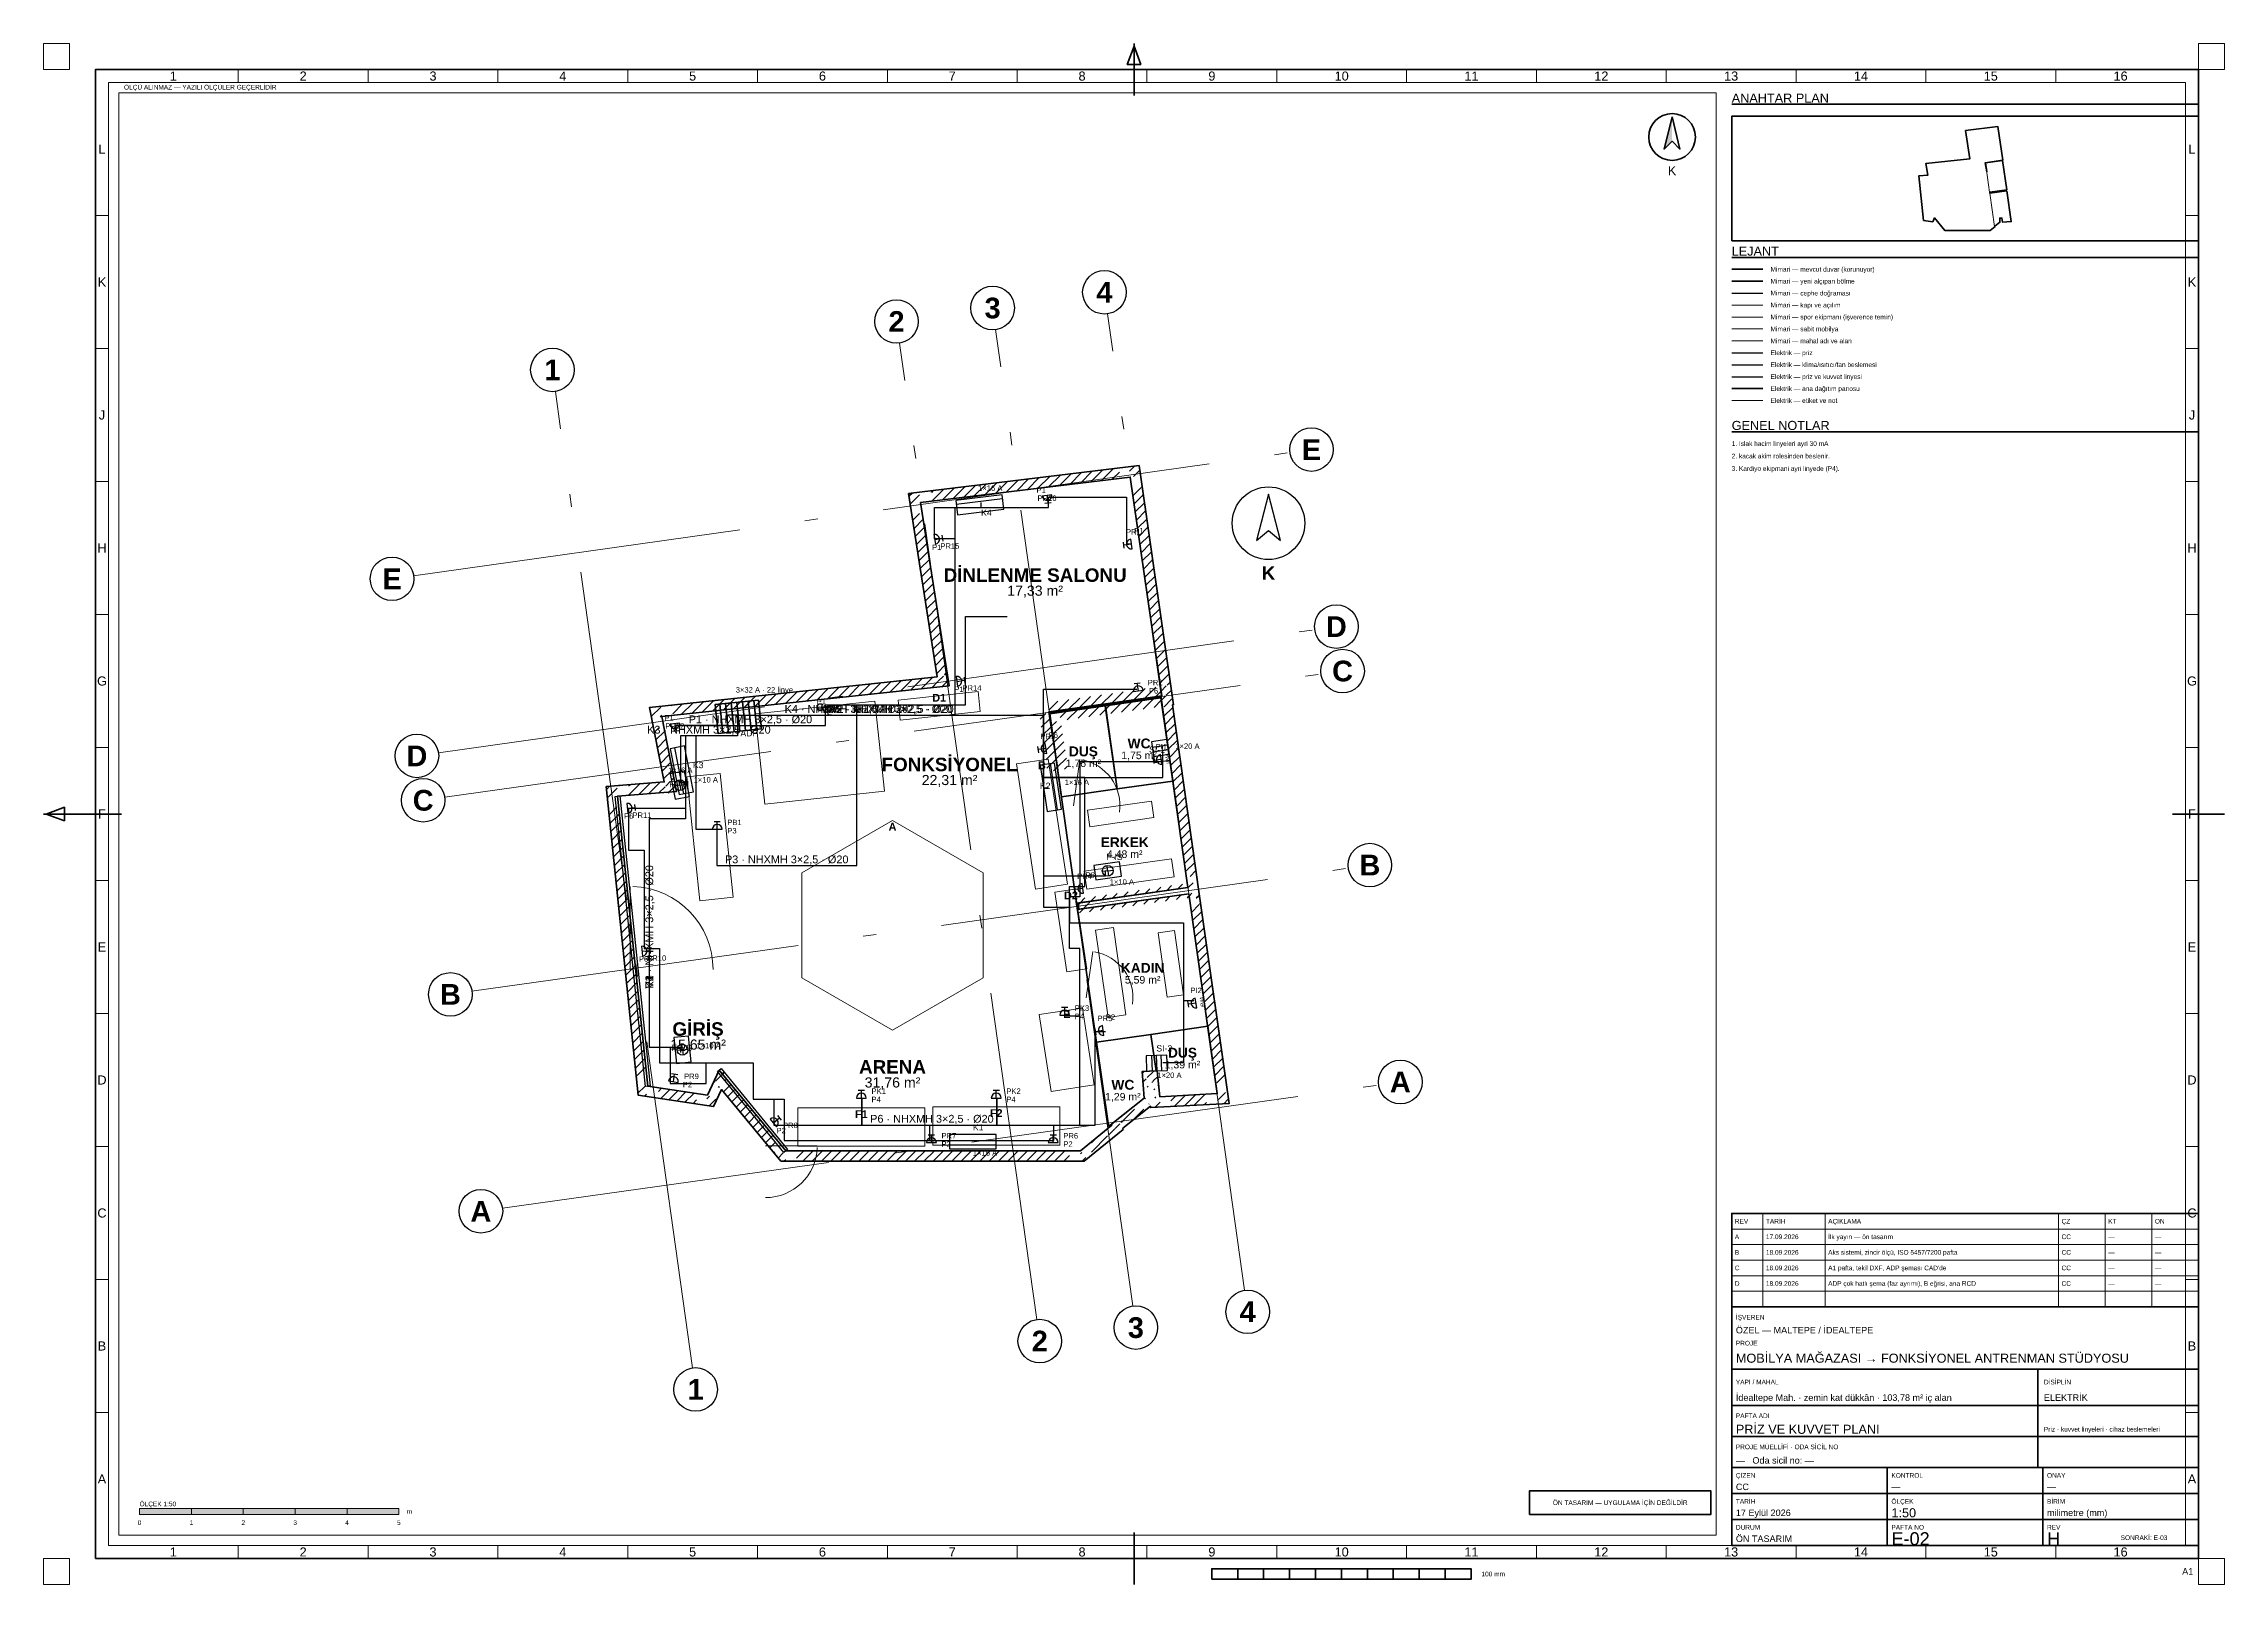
# Paper-space layout 'E-02 PRİZ VE KUVVET PLANI' of a CAD drawing. Header units: millimetres. Extents: x 0 to 841, y 0 to 594.
# The model-space entities are those that its viewports show. They can reach past a viewport. Long polylines and large blocks are cut down to what shows.
import ezdxf
from ezdxf.enums import TextEntityAlignment as Align

# ---------------------------------------------------------------- set-up
doc = ezdxf.new("R2010")
doc.units = ezdxf.units.MM
doc.linetypes.add('DASHDOT', pattern=[3.556, 2.54, -0.508, 0, -0.508])
for name, color, linetype, lineweight in [('A-CEPHE', 5, 'Continuous', 25), ('A-DUVAR-MEVCUT', 8, 'Continuous', 35), ('A-DUVAR-YENI', 1, 'Continuous', 35), ('A-EKIPMAN', 9, 'Continuous', 18), ('A-KAPI', 8, 'Continuous', 18), ('A-MOBILYA', 9, 'Continuous', 18), ('A-YAZI', 7, 'Continuous', 13), ('E-KUVVET-CIHAZ', 5, 'Continuous', 25), ('E-KUVVET-LINYE', 5, 'Continuous', 25), ('E-KUVVET-PRIZ', 5, 'Continuous', 25), ('E-PANO', 7, 'Continuous', 50), ('E-YAZI', 7, 'Continuous', 13), ('G-AKS-BALON', 8, 'Continuous', 25), ('G-AKS-HAT', 8, 'DASHDOT', 18), ('G-ANTET', 7, 'Continuous', 25), ('G-CERCEVE', 7, 'Continuous', 70), ('G-KUZEY', 7, 'Continuous', 25), ('G-PAFTA-ZON', 8, 'Continuous', 13), ('G-YAZI', 7, 'Continuous', 18)]:
    doc.layers.add(name, color=color, linetype=linetype, lineweight=lineweight)
doc.layers.add('G-VIEWPORT', color=251, linetype='Continuous', lineweight=13, plot=False)
doc.styles.add('GYM', font='arial.ttf')
doc.styles.add('GYM-B', font='arialbd.ttf')

psp = doc.layouts.new('E-02 PRİZ VE KUVVET PLANI')

# ---------------------------------------------------------------- texts
at = {"layer": 'G-ANTET', "style": 'GYM'}
for s, height, p in [('K', 3.5, (628, 545)), ('0', 1.8, (37, 23.8)), ('1', 1.8, (57, 23.8)), ('2', 1.8, (77, 23.8)), ('3', 1.8, (97, 23.8)), ('4', 1.8, (117, 23.8)), ('5', 1.8, (137, 23.8))]:
    psp.add_text(s, height=height, dxfattribs=at).set_placement(p, align=Align.MIDDLE_CENTER)
for s, height, p in [('A', 1.8, (652.2, 134)), ('REV', 1.8, (652.2, 140)), ('TARİH', 1.8, (664.2, 140)), ('17.09.2026', 1.8, (664.2, 134)), ('AÇIKLAMA', 1.8, (688.2, 140)), ('İlk yayın — ön tasarım', 1.8, (688.2, 134)), ('ÇZ', 1.8, (778.2, 140)), ('CC', 1.8, (778.2, 134)), ('KT', 1.8, (796.2, 140)), ('ON', 1.8, (814.2, 140)), ('B', 1.8, (652.2, 128)), ('18.09.2026', 1.8, (664.2, 128)), ('Aks sistemi, zincir ölçü, ISO 5457/7200 pafta', 1.8, (688.2, 128)), ('CC', 1.8, (778.2, 128)), ('—', 1.8, (796.2, 134)), ('—', 1.8, (796.2, 128)), ('—', 1.8, (814.2, 134)), ('—', 1.8, (814.2, 128)), ('C', 1.8, (652.2, 122)), ('18.09.2026', 1.8, (664.2, 122)), ("A1 pafta, tekil DXF, ADP şeması CAD'de", 1.8, (688.2, 122)), ('CC', 1.8, (778.2, 122)), ('—', 1.8, (796.2, 122)), ('—', 1.8, (814.2, 122)), ('D', 1.8, (652.2, 116)), ('18.09.2026', 1.8, (664.2, 116)), ('ADP çok hatlı şema (faz ayrımı), B eğrisi, ana RCD', 1.8, (688.2, 116)), ('CC', 1.8, (778.2, 116)), ('—', 1.8, (796.2, 116)), ('—', 1.8, (814.2, 116)), ('İŞVEREN', 1.8, (652.6, 103)), ('ÖZEL — MALTEPE / İDEALTEPE', 2.5, (652.6, 98)), ('PROJE', 1.8, (652.6, 93)), ('MOBİLYA MAĞAZASI → FONKSİYONEL ANTRENMAN STÜDYOSU', 3.5, (652.6, 87.2)), ('YAPI / MAHAL', 1.8, (652.6, 78)), ('DİSİPLİN', 1.8, (771.4, 78)), ('İdealtepe Mah. · zemin kat dükkân · 103,78 m² iç alan', 2.5, (652.6, 72)), ('ELEKTRİK', 2.5, (771.4, 72)), ('PAFTA ADI', 1.8, (652.6, 65)), ('PRİZ VE KUVVET PLANI', 3.5, (652.6, 59.8)), ('Priz · kuvvet linyeleri · cihaz beslemeleri', 1.8, (771.4, 59.8)), ('PROJE MÜELLİFİ · ODA SİCİL NO', 1.8, (652.6, 53)), ('—   Oda sicil no: —', 2.5, (652.6, 47.8)), ('ÇİZEN', 1.8, (652.6, 42)), ('KONTROL', 1.8, (712.6, 42)), ('ONAY', 1.8, (772.6, 42)), ('CC', 2.5, (652.6, 37.6)), ('—', 2.5, (712.6, 37.6)), ('—', 2.5, (772.6, 37.6)), ('ÖLÇEK 1:50', 1.8, (37, 31)), ('m', 1.8, (140, 28.1)), ('TARİH', 1.8, (652.6, 32)), ('17 Eylül 2026', 2.5, (652.6, 27.6)), ('ÖLÇEK', 1.8, (712.6, 32)), ('1:50', 3.5, (712.6, 27.6)), ('BİRİM', 1.8, (772.6, 32)), ('milimetre (mm)', 2.5, (772.6, 27.6)), ('ÖN TASARIM', 2.5, (652.6, 17.6)), ('DURUM', 1.8, (652.6, 22)), ('PAFTA NO', 1.8, (712.6, 22)), ('E-02', 5, (712.6, 17.6)), ('REV', 1.8, (772.6, 22)), ('H', 5, (772.6, 17.6)), ('SONRAKİ: E-03', 1.8, (801, 18))]:
    psp.add_text(s, height=height, dxfattribs=at).set_placement(p, align=Align.MIDDLE_LEFT)
at = {"layer": 'G-ANTET', "color": 1, "style": 'GYM'}
psp.add_text('ÖN TASARIM — UYGULAMA İÇİN DEĞİLDİR', height=1.8, dxfattribs=at).set_placement((608, 31.5), align=Align.MIDDLE_CENTER)
at = {"layer": 'G-CERCEVE', "style": 'GYM'}
psp.add_text('100 mm', height=1.8, dxfattribs=at).set_placement((554.5, 4), align=Align.MIDDLE_LEFT)
psp.add_text('A1', height=2.5, dxfattribs=at).set_placement((829, 5), align=Align.MIDDLE_RIGHT)
at = {"layer": 'G-PAFTA-ZON', "style": 'GYM'}
for s, p in [('1', (50.03, 581.5)), ('2', (100.09, 581.5)), ('3', (150.16, 581.5)), ('4', (200.22, 581.5)), ('5', (250.28, 581.5)), ('6', (300.34, 581.5)), ('7', (350.41, 581.5)), ('8', (400.47, 581.5)), ('9', (450.53, 581.5)), ('10', (500.59, 581.5)), ('11', (550.66, 581.5)), ('12', (600.72, 581.5)), ('13', (650.78, 581.5)), ('14', (700.84, 581.5)), ('15', (750.91, 581.5)), ('16', (800.97, 581.5)), ('L', (22.5, 553.36)), ('L', (828.5, 553.36)), ('K', (22.5, 502.09)), ('K', (828.5, 502.09)), ('J', (22.5, 450.82)), ('J', (828.5, 450.82)), ('H', (22.5, 399.55)), ('H', (828.5, 399.55)), ('G', (22.5, 348.27)), ('G', (828.5, 348.27)), ('F', (22.5, 297)), ('F', (828.5, 297)), ('E', (22.5, 245.73)), ('E', (828.5, 245.73)), ('D', (22.5, 194.45)), ('D', (828.5, 194.45)), ('C', (22.5, 143.18)), ('C', (828.5, 143.18)), ('B', (22.5, 91.91)), ('B', (828.5, 91.91)), ('A', (22.5, 40.64)), ('A', (828.5, 40.64)), ('1', (50.03, 12.5)), ('2', (100.09, 12.5)), ('3', (150.16, 12.5)), ('4', (200.22, 12.5)), ('5', (250.28, 12.5)), ('6', (300.34, 12.5)), ('7', (350.41, 12.5)), ('8', (400.47, 12.5)), ('9', (450.53, 12.5)), ('10', (500.59, 12.5)), ('11', (550.66, 12.5)), ('12', (600.72, 12.5)), ('13', (650.78, 12.5)), ('14', (700.84, 12.5)), ('15', (750.91, 12.5)), ('16', (800.97, 12.5))]:
    psp.add_text(s, height=3.5, dxfattribs=at).set_placement(p, align=Align.MIDDLE_CENTER)
at = {"layer": 'G-YAZI', "style": 'GYM'}
for s, height, p in [('ÖLÇÜ ALINMAZ — YAZILI ÖLÇÜLER GEÇERLİDİR', 1.8, (31, 577.2)), ('ANAHTAR PLAN', 3.5, (651, 573)), ('LEJANT', 3.5, (651, 514)), ('Mimari — mevcut duvar (korunuyor)', 1.8, (666, 507)), ('Mimari — yeni alçıpan bölme', 1.8, (666, 502.4)), ('Mimari — cephe doğraması', 1.8, (666, 497.8)), ('Mimari — kapı ve açılım', 1.8, (666, 493.2)), ('Mimari — spor ekipmanı (işverence temin)', 1.8, (666, 488.6)), ('Mimari — sabit mobilya', 1.8, (666, 484)), ('Mimari — mahal adı ve alan', 1.8, (666, 479.4)), ('Elektrik — priz', 1.8, (666, 474.8)), ('Elektrik — klima/ısıtıcı/fan beslemesi', 1.8, (666, 470.2)), ('Elektrik — priz ve kuvvet linyesi', 1.8, (666, 465.6)), ('Elektrik — ana dağıtım panosu', 1.8, (666, 461)), ('Elektrik — etiket ve not', 1.8, (666, 456.4)), ('GENEL NOTLAR', 3.5, (651, 446.8)), ('1. Islak hacim linyeleri ayri 30 mA', 1.8, (651, 439.8)), ('3. Kardiyo ekipmani ayri linyede (P4).', 1.8, (651, 430.2)), ('2. kacak akim rolesinden beslenir.', 1.8, (651, 435))]:
    psp.add_text(s, height=height, dxfattribs=at).set_placement(p, align=Align.MIDDLE_LEFT)

msp = doc.modelspace()

# ---------------------------------------------------------------- texts
at = {"layer": 'A-EKIPMAN', "style": 'GYM-B'}
for s, p in [('C', (3900, 8553)), ('D1', (6200, 8736)), ('B', (8180, 7433)), ('A', (5300, 6250)), ('D2', (8740, 4926)), ('E', (8660, 2635)), ('F1', (4700, 710)), ('F2', (7300, 730))]:
    msp.add_text(s, height=150, dxfattribs=at).set_placement(p, align=Align.MIDDLE_CENTER)
at = {"layer": 'A-YAZI'}
for s, height, style, p in [('DİNLENME SALONU', 260, 'GYM-B', (8050, 11100)), ('17,33 m²', 195, 'GYM', (8050, 10800)), ('FONKSİYONEL', 260, 'GYM-B', (6400, 7450)), ('DUŞ', 190, 'GYM-B', (8981, 7702)), ('1,75 m²', 145, 'GYM', (10054, 7625)), ('WC', 190, 'GYM-B', (10054, 7855)), ('22,31 m²', 195, 'GYM', (6400, 7150)), ('1,76 m²', 145, 'GYM', (8981, 7472)), ('ERKEK', 190, 'GYM-B', (9777, 5951)), ('4,48 m²', 145, 'GYM', (9777, 5721)), ('KADIN', 190, 'GYM-B', (10123, 3529)), ('5,59 m²', 145, 'GYM', (10123, 3299)), ('GİRİŞ', 260, 'GYM-B', (1550, 2350)), ('15,65 m²', 195, 'GYM', (1550, 2050)), ('ARENA', 260, 'GYM-B', (5300, 1620)), ('1,39 m²', 145, 'GYM', (10891, 1664)), ('DUŞ', 190, 'GYM-B', (10891, 1894)), ('31,76 m²', 195, 'GYM', (5300, 1320)), ('WC', 190, 'GYM-B', (9742, 1275)), ('1,29 m²', 145, 'GYM', (9742, 1045))]:
    msp.add_text(s, height=height, dxfattribs=dict(at, style=style)).set_placement(p, align=Align.MIDDLE_CENTER)
at = {"layer": 'E-YAZI', "style": 'GYM'}
for s, p in [('K4 · NHXMH 3×2,5 · Ø20', (4410, 8520)), ('W1 · NHXMH 3×2,5 · Ø20', (5260, 8520)), ('W2 · NHXMH 3×2,5 · Ø20', (5260, 8520)), ('V2 · NHXMH 3×2,5 · Ø20', (5260, 8520)), ('P5 · NHXMH 3×2,5 · Ø20', (5260, 8520)), ('K2 · NHXMH 3×2,5 · Ø20', (5260, 8520)), ('K3 · NHXMH 3×2,5 · Ø20', (1760, 8120)), ('P1 · NHXMH 3×2,5 · Ø20', (2560, 8320)), ('P3 · NHXMH 3×2,5 · Ø20', (3260, 5620)), ('P6 · NHXMH 3×2,5 · Ø20', (6060, 620))]:
    msp.add_text(s, height=150, dxfattribs=at).set_placement(p, align=Align.MIDDLE_CENTER)
for s in ['P2 · NHXMH 3×2,5 · Ø20', 'P4 · NHXMH 3×2,5 · Ø20', 'K1 · NHXMH 3×2,5 · Ø20', 'V1 · NHXMH 3×2,5 · Ø20']:
    msp.add_text(s, height=150, rotation=90, dxfattribs=at).set_placement((610, 4320), align=Align.MIDDLE_CENTER)
at = {"layer": 'G-AKS-BALON', "style": 'GYM-B'}
for s, p in [('3', (7230, 16249)), ('4', (9386, 16552)), ('2', (5377, 15989)), ('1', (-1258, 15056)), ('E', (13378, 13520)), ('E', (-4350, 11028)), ('D', (13858, 10107)), ('C', (13978, 9251)), ('D', (-3871, 7615)), ('C', (-3750, 6759)), ('B', (14504, 5510)), ('B', (-3225, 3018)), ('A', (15092, 1329)), ('A', (-2637, -1163)), ('4', (12149, -3101)), ('3', (9992, -3405)), ('2', (8139, -3665)), ('1', (1504, -4597))]:
    msp.add_text(s, height=399, dxfattribs=at).set_placement(p, align=Align.MIDDLE_CENTER)

# ---------------------------------------------------------------- blocks, each defined once
blk = doc.blocks.new('G_KUZEY')
blk.add_lwpolyline([(0, 560), (-230, -330), (0, -140), (230, -330)], close=True)
blk.add_circle((0, 0), 700)
at = {"style": 'GYM-B'}
blk.add_text('K', height=260, dxfattribs=at).set_placement((0, -960), align=Align.MIDDLE_CENTER)
blk = doc.blocks.new('E_PRIZ')
for p, q in [((-95, 0), (95, 0)), ((-60, 150), (60, 150)), ((0, 0), (0, 150))]:
    blk.add_line(p, q)
blk.add_arc((0, 0), 95, 0, 180)
at = {"style": 'GYM'}
for tag, p in [('KOD', (195, 80)), ('LINYE', (195, -80))]:
    blk.add_attdef(tag, p, '', height=105, dxfattribs=at)
blk = doc.blocks.new('E_PRIZ_IP44')
for p, q in [((-95, 0), (95, 0)), ((-60, 150), (60, 150)), ((0, 0), (0, 150))]:
    blk.add_line(p, q)
blk.add_arc((0, 0), 95, 0, 180)
at = {"style": 'GYM'}
blk.add_text('IP44', height=70, dxfattribs=at).set_placement((0, -120), align=Align.MIDDLE_CENTER)
blk.add_attdef('KOD', (205, 80), '', height=105, dxfattribs=at)
blk = doc.blocks.new('M_KLIMA_IC')
blk.add_line((-450, -60), (450, -60))
blk.add_lwpolyline([(-450, -140), (450, -140), (450, 140), (-450, 140)], close=True)
at = {"style": 'GYM'}
for tag, p, height in [('KOD', (0, 215), 120), ('KAPASITE', (0, -270), 105)]:
    blk.add_attdef(tag, p, '', height=height, dxfattribs=at)
blk = doc.blocks.new('M_ISITICI')
for p, q in [((-90, -150), (-90, 150)), ((0, -150), (0, 150)), ((90, -150), (90, 150))]:
    blk.add_line(p, q)
blk.add_lwpolyline([(-200, -150), (200, -150), (200, 150), (-200, 150)], close=True)
at = {"style": 'GYM'}
for tag, p, height in [('KOD', (0, 225), 120), ('GUC', (0, -285), 105)]:
    blk.add_attdef(tag, p, '', height=height, dxfattribs=at)
blk = doc.blocks.new('M_FAN')
for q in [(-105, 0), (0, 105), (105, 0), (0, -105)]:
    blk.add_line((0, 0), q)
blk.add_lwpolyline([(-250, -140), (250, -140), (250, 140), (-250, 140)], close=True)
blk.add_circle((0, 0), 105)
at = {"style": 'GYM'}
for tag, p, height in [('KOD', (0, 210), 120), ('TANIM', (0, -270), 105)]:
    blk.add_attdef(tag, p, '', height=height, dxfattribs=at)
blk = doc.blocks.new('E_PANO')
for p, q in [((-330, -280), (-330, 280)), ((-220, -280), (-220, 280)), ((-110, -280), (-110, 280)), ((0, -280), (0, 280)), ((110, -280), (110, 280)), ((220, -280), (220, 280)), ((330, -280), (330, 280))]:
    blk.add_line(p, q)
blk.add_lwpolyline([(-420, -280), (420, -280), (420, 280), (-420, 280)], close=True)
at = {"style": 'GYM'}
for tag, p, height in [('KOD', (0, 380), 120), ('TANIM', (0, -470), 105)]:
    blk.add_attdef(tag, p, '', height=height, dxfattribs=at)

# ---------------------------------------------------------------- hatches: boundary and pattern name
at = {"layer": 'A-DUVAR-MEVCUT'}
h = msp.add_hatch(dxfattribs=at)
h.set_pattern_fill('ANSI31', scale=40)
h.paths.add_polyline_path([(11012, 4959), (11563, 1104), (11761, 1132), (11210, 4987)])
h.paths.add_polyline_path([(11353, 1093), (11563, 1104), (11533, 1314), (11735, 1314), (11773, 1048), (11773, 915), (11377, 894), (11353, 894)])
h.paths.add_polyline_path([(11563, 1104), (10456, 1046), (10466, 846), (11573, 904)])
h.paths.add_polyline_path([(10432, 1256), (10456, 1046), (10666, 1057), (10666, 857), (10278, 836), (10275, 862), (10246, 839), (10246, 1256)])
h.paths.add_polyline_path([(10456, 1046), (10400, 1542), (10201, 1520), (10257, 1024)])
h.paths.add_polyline_path([(10190, 1332), (10190, 1535), (10400, 1542), (10424, 1332)])
h.paths.add_polyline_path([(10400, 1542), (10116, 1532), (10123, 1332), (10407, 1342)])
h.paths.add_polyline_path([(10326, 1322), (10130, 1322), (10116, 1532), (10326, 1539)])
h.paths.add_polyline_path([(10116, 1532), (10150, 1018), (10350, 1031), (10316, 1545)])
h.paths.add_polyline_path([(9940, 850), (10150, 1018), (10136, 1228), (10360, 1228), (10360, 841), (10278, 836), (10275, 862), (10208, 808), (9940, 808)])
h.paths.add_polyline_path([(10150, 1018), (9527, 521), (9652, 365), (10275, 862)])
h.paths.add_polyline_path([(9317, 323), (9531, 498), (9527, 521), (9737, 689), (9737, 409), (9618, 311), (9317, 311)])
h.paths.add_polyline_path([(9527, 521), (9531, 498), (9729, 528), (9725, 551)])
h.paths.add_polyline_path([(9321, 326), (9531, 498), (9527, 521), (9741, 692), (9741, 412), (9590, 288), (9321, 288)])
h.paths.add_polyline_path([(9531, 498), (8924, 0), (9051, -155), (9658, 343)])
h.paths.add_polyline_path([(9134, -86), (8996, -200), (8714, -200), (8714, 0), (8924, 0), (9134, 172)])
h.paths.add_polyline_path([(8924, 0), (3241, 0), (3241, -200), (8924, -200)])
h.paths.add_polyline_path([(3068, 210), (3241, 0), (3451, 0), (3451, -200), (3147, -200), (3031, -60), (3031, 210)])
h.paths.add_polyline_path([(3241, 0), (1957, 1555), (1803, 1428), (3087, -127)])
h.paths.add_polyline_path([(1859, 1345), (1957, 1555), (2130, 1345)])
h.paths.add_polyline_path([(1957, 1555), (1732, 1075), (1913, 990), (2138, 1470)])
h.paths.add_polyline_path([(1522, 904), (1522, 1106), (1732, 1075), (1830, 1285), (1942, 1285), (1942, 1052), (1854, 865), (1784, 865)])
h.paths.add_polyline_path([(1732, 1075), (579, 1247), (549, 1049), (1702, 877)])
h.paths.add_polyline_path([(557, 1457), (579, 1247), (789, 1216), (789, 1037), (631, 1037), (396, 1072), (369, 1333), (369, 1457)])
h.paths.add_polyline_path([(579, 1247), (0, 6840), (-199, 6819), (380, 1226)])
h.paths.add_polyline_path([(210, 6857), (0, 6840), (22, 6630), (-179, 6630), (-210, 6926), (-210, 7024), (117, 7050), (210, 7050)])
h.paths.add_polyline_path([(0, 6840), (1136, 6931), (1120, 7130), (-16, 7039)])
h.paths.add_polyline_path([(1095, 7141), (1136, 6931), (926, 6914), (926, 7141)])
h.paths.add_polyline_path([(1136, 6931), (853, 8372), (657, 8333), (940, 6892)])
h.paths.add_polyline_path([(1063, 8394), (853, 8372), (894, 8162), (690, 8162), (643, 8403), (643, 8551), (936, 8582), (1063, 8582)])
h.paths.add_polyline_path([(853, 8372), (6392, 8965), (6371, 9164), (832, 8571)])
h.paths.add_polyline_path([(6359, 9175), (6392, 8965), (6182, 8943), (6182, 9175)])
h.paths.add_polyline_path([(6392, 8965), (5840, 12499), (5642, 12468), (6194, 8934)])
h.paths.add_polyline_path([(6050, 12524), (5840, 12499), (5873, 12289), (5670, 12289), (5630, 12547), (5630, 12675), (5910, 12709), (6050, 12709)])
h.paths.add_polyline_path([(5840, 12499), (9885, 12990), (9861, 13189), (5816, 12698)])
h.paths.add_polyline_path([(9915, 12780), (9885, 12990), (9675, 12965), (9675, 13166), (9955, 13200), (10057, 13200), (10095, 12935), (10095, 12780)])
h.paths.add_polyline_path([(9885, 12990), (10491, 8771), (10689, 8799), (10083, 13018)])
h.paths.add_polyline_path([(10500, 8561), (10473, 8753), (10281, 8725), (10281, 8741), (10491, 8771), (10461, 8981), (10663, 8981), (10701, 8716), (10701, 8599), (10697, 8598), (10701, 8571), (10701, 8561)])
h.paths.add_polyline_path([(10491, 8771), (8314, 8462), (8342, 8264), (10519, 8573)])
h.paths.add_polyline_path([(8524, 8472), (8329, 8444), (8356, 8252), (8346, 8252), (8314, 8462), (8524, 8492)])
h.paths.add_polyline_path([(8314, 8462), (8486, 7339), (8683, 7369), (8512, 8492)])
h.paths.add_polyline_path([(8456, 7549), (8486, 7339), (8454, 7549)])
h.paths.add_polyline_path([(8486, 7339), (8329, 8444), (8131, 8416), (8288, 7311)])
h.paths.add_polyline_path([(8539, 8474), (8329, 8444), (8359, 8234), (8349, 8234), (8314, 8462), (8539, 8494)])
h.paths.add_polyline_path([(8329, 8444), (10473, 8753), (10444, 8951), (8300, 8642)])
h.paths.add_polyline_path([(10503, 8543), (10473, 8753), (10263, 8723), (10263, 8739), (10491, 8771), (10463, 8963), (10665, 8963), (10683, 8841), (10683, 8543)])
h.paths.add_polyline_path([(10473, 8753), (10996, 5080), (11194, 5108), (10671, 8781)])
h.paths.add_polyline_path([(11025, 4870), (11012, 4959), (10786, 4927), (10786, 5050), (10996, 5080), (10966, 5290), (11168, 5290), (11206, 5024), (11206, 4870)])
h.paths.add_polyline_path([(10996, 5080), (8877, 4779), (8905, 4581), (11024, 4882)])
h.paths.add_polyline_path([(9087, 4685), (8895, 4658), (8877, 4779), (9087, 4809)])
h.paths.add_polyline_path([(8877, 4779), (8895, 4658), (9093, 4688), (9075, 4809)])
h.paths.add_polyline_path([(9105, 4688), (8895, 4658), (8877, 4779), (9105, 4811)])
h.paths.add_polyline_path([(8895, 4658), (11012, 4959), (10984, 5157), (8867, 4856)])
h.paths.add_polyline_path([(11042, 4749), (11012, 4959), (10802, 4929), (10802, 5052), (10996, 5080), (10983, 5169), (11185, 5169), (11222, 4912), (11222, 4910), (11221, 4910), (11222, 4903), (11222, 4749)])

# ---------------------------------------------------------------- linework, layer by layer
at = {"layer": 'A-CEPHE'}
for points in [[(-45, 6835), (45, 6845), (625, 1255), (535, 1245)], [(3275, 29), (3205, -29), (1925, 1531), (1995, 1589)]]:
    msp.add_lwpolyline(points, close=True, dxfattribs=at)
at = {"layer": 'A-DUVAR-MEVCUT'}
for points in [[(11221, 4910), (11792, 916), (10278, 836), (10275, 862), (9743, 437), (9746, 416), (8996, -200), (3147, -200), (2004, 1184), (1850, 855), (396, 1072), (-220, 7023), (897, 7112), (615, 8548), (6162, 9142), (5610, 12673), (10055, 13212), (10717, 8601), (10697, 8598), (11222, 4910)], [(11012, 4959), (11563, 1104), (10456, 1046), (10400, 1542), (10116, 1532), (10150, 1018), (9527, 521), (9531, 498), (8924, 0), (3241, 0), (1957, 1555), (1732, 1075), (579, 1247), (0, 6840), (1136, 6931), (853, 8372), (6392, 8965), (5840, 12499), (9885, 12990), (10491, 8771), (8314, 8462), (8486, 7339), (8329, 8444), (10473, 8753), (10996, 5080), (8877, 4779), (8895, 4658)]]:
    msp.add_lwpolyline(points, close=True, dxfattribs=at)
at = {"layer": 'A-DUVAR-YENI'}
for points in [[(10473, 8753), (8329, 8444), (8849, 4775), (10996, 5080)], [(9403, 8580), (9632, 6977), (8559, 6824), (8331, 8428)], [(10476, 8733), (10704, 7129), (9633, 6977), (9404, 8581)], [(11012, 4959), (8868, 4654), (9466, 472), (10150, 1018), (10116, 1532), (10400, 1542), (10456, 1046), (11563, 1104)], [(10280, 2245), (10381, 1541), (10116, 1532), (10150, 1018), (9497, 497), (9463, 492), (9234, 2095)], [(11377, 2402), (11563, 1104), (10456, 1046), (10400, 1542), (10382, 1541), (10281, 2245)]]:
    msp.add_lwpolyline(points, close=True, dxfattribs=at)
at = {"layer": 'A-EKIPMAN'}
for points in [[(6991, 8468), (6950, 8856), (5409, 8692), (5450, 8304)], [(4960, 8673), (2654, 8427), (2840, 6687), (5146, 6933)], [(8302, 7553), (7689, 7459), (8058, 5047), (8671, 5141)], [(5300, 6370), (3551, 5360), (3551, 3340), (5300, 2330), (7049, 3340), (7049, 5360)], [(8816, 5046), (8430, 4987), (8664, 3454), (9050, 3513)], [(9189, 1272), (8962, 2755), (8131, 2628), (8358, 1145)], [(8525, 110), (8525, 850), (6075, 850), (6075, 110)], [(5925, 90), (5925, 830), (3475, 830), (3475, 90)]]:
    msp.add_lwpolyline(points, close=True, dxfattribs=at)
at = {"layer": 'A-KAPI'}
for p, q in [((8787, 6654), (8913, 7546)), ((240, 3500), (240, 5100)), ((9037, 2954), (9163, 3846)), ((2850, 100), (3850, 100))]:
    msp.add_line(p, q, dxfattribs=at)
for centre, radius, start, end in [((8787, 6654), 900, -8, 80), ((240, 3500), 1600, 0, 88), ((9037, 2954), 900, -8, 80), ((2850, 100), 1000, -90, -2)]:
    msp.add_arc(centre, radius, start, end, dxfattribs=at)
at = {"layer": 'A-MOBILYA'}
for points in [[(1978, 7277), (1331, 7209), (1582, 4823), (2229, 4891)], [(9058, 6567), (9103, 6250), (10341, 6425), (10296, 6742)], [(8998, 5391), (9047, 5045), (10730, 5284), (10681, 5630)], [(9562, 4307), (9215, 4257), (9456, 2574), (9802, 2624)], [(10737, 4247), (10420, 4202), (10597, 2965), (10914, 3010)]]:
    msp.add_lwpolyline(points, close=True, dxfattribs=at)
at = {"layer": 'E-KUVVET-LINYE'}
for p, q in [((6110, 11800), (6110, 12400)), ((6110, 12400), (8310, 12400)), ((6510, 8400), (6510, 12400)), ((6510, 12400), (7010, 12400)), ((7010, 12400), (7010, 12500)), ((8310, 12400), (8310, 12600)), ((8310, 12600), (9810, 12600)), ((9810, 12600), (9810, 11700)), ((6510, 11800), (6110, 11800)), ((6510, 9100), (6510, 11800)), ((9810, 11700), (9910, 11700)), ((6710, 8600), (6710, 10300)), ((6710, 10300), (7510, 10300)), ((6510, 8600), (6510, 9100)), ((8210, 7800), (8210, 8900)), ((8210, 8900), (10010, 8900)), ((4010, 8200), (4010, 8600)), ((4010, 8600), (6510, 8600)), ((4610, 6100), (4610, 8600)), ((4610, 8600), (6710, 8600)), ((2110, 8200), (1110, 8200)), ((1110, 8200), (4010, 8200)), ((2310, 8000), (1210, 8000)), ((1210, 8000), (1210, 7300)), ((2310, 8000), (1210, 8000)), ((1210, 8000), (1210, 7100)), ((2310, 8000), (1310, 8000)), ((1310, 8000), (1310, 6400)), ((2310, 8000), (1310, 8000)), ((1310, 8000), (1310, 6600)), ((2310, 8000), (1310, 8000)), ((1310, 8000), (1310, 6400)), ((2310, 8000), (1310, 8000)), ((1310, 8000), (1310, 6400)), ((2310, 8000), (1510, 8000)), ((1510, 8000), (1510, 6200)), ((2310, 8400), (2110, 8400)), ((2110, 8400), (2110, 8200)), ((2310, 8400), (2310, 8000)), ((2310, 8400), (2310, 8000)), ((2310, 8400), (2310, 8000)), ((2310, 8400), (2310, 8000)), ((2310, 8400), (8210, 8400)), ((2310, 8400), (2310, 8000)), ((2310, 8400), (8210, 8400)), ((2310, 8400), (2310, 8000)), ((2310, 8400), (6510, 8400)), ((2310, 8400), (8210, 8400)), ((2310, 8400), (8210, 8400)), ((2310, 8400), (2310, 8000)), ((2310, 8400), (8210, 8400)), ((8210, 8400), (8210, 7200)), ((8210, 8400), (8210, 7000)), ((8210, 8400), (8210, 7200)), ((8210, 8400), (8210, 4700)), ((8210, 8400), (8210, 5300)), ((8210, 7200), (8210, 7800)), ((10510, 7200), (10510, 7700)), ((9010, 7200), (8210, 7200)), ((8210, 7200), (10510, 7200)), ((8210, 7200), (10510, 7200)), ((10510, 7500), (8910, 7500)), ((8910, 7500), (8910, 4900)), ((9010, 5100), (9010, 7200)), ((10510, 7200), (10510, 7500)), ((1210, 7100), (1310, 7100)), ((1310, 7100), (1310, 6400)), ((8210, 7000), (8310, 7000)), ((1310, 6600), (210, 6600)), ((210, 6600), (210, 5800)), ((1310, 6400), (610, 6400)), ((610, 6400), (610, 2000)), ((1310, 6400), (610, 6400)), ((610, 6400), (610, 2000)), ((1310, 6400), (610, 6400)), ((610, 6400), (610, 2000)), ((1310, 6400), (610, 6400)), ((610, 6400), (610, 2000)), ((1510, 6200), (1910, 6200)), ((1910, 6200), (1910, 6100)), ((1910, 6100), (1910, 5500)), ((4610, 5500), (4610, 6100)), ((210, 5800), (510, 5800)), ((510, 5800), (510, 3900)), ((1910, 5500), (4610, 5500)), ((8210, 5300), (9410, 5300)), ((8710, 3900), (8710, 5100)), ((8710, 5100), (9010, 5100)), ((9410, 5300), (9410, 5400)), ((8210, 4700), (8710, 4700)), ((8910, 4900), (8710, 4900)), ((8710, 4900), (8710, 4400)), ((8710, 4700), (8710, 4400)), ((8710, 4400), (10910, 4400)), ((8710, 4400), (10910, 4400)), ((10910, 4400), (10910, 2900)), ((10910, 4400), (10910, 1700)), ((510, 3900), (810, 3900)), ((810, 3900), (810, 1700)), ((8910, 3900), (8710, 3900)), ((8910, 500), (8910, 3900)), ((8910, 2600), (8610, 2600)), ((8910, 500), (8910, 2600)), ((10910, 2900), (11110, 2900)), ((9210, 500), (9210, 2300)), ((9210, 2300), (9410, 2300)), ((610, 2000), (1010, 2000)), ((610, 2000), (1010, 2000)), ((610, 2000), (1010, 2000)), ((610, 2000), (1210, 2000)), ((810, 1700), (2610, 1700)), ((1010, 2000), (1010, 1300)), ((1010, 2000), (1010, 1700)), ((1010, 2000), (1010, 1700)), ((1010, 1700), (2610, 1700)), ((1010, 1700), (2610, 1700)), ((1210, 2000), (1210, 1900)), ((1710, 1300), (1710, 1700)), ((1710, 1700), (2610, 1700)), ((2610, 1700), (2610, 1000)), ((2610, 1700), (2610, 1000)), ((2610, 1700), (2610, 1000)), ((2610, 1700), (2610, 1000)), ((10910, 1700), (10510, 1700)), ((1010, 1300), (1110, 1300)), ((1110, 1300), (1710, 1300)), ((2610, 1000), (3010, 1000)), ((2610, 1000), (3210, 1000)), ((2610, 1000), (3210, 1000)), ((2610, 1000), (3210, 1000)), ((3010, 1000), (3010, 500)), ((3210, 1000), (3210, 500)), ((3210, 1000), (3210, 500)), ((3210, 1000), (3210, 200)), ((4710, 500), (4710, 1000)), ((4710, 1000), (4710, 500)), ((7310, 500), (7310, 1000)), ((7310, 1000), (7310, 500)), ((3010, 500), (6010, 500)), ((3210, 500), (8910, 500)), ((3210, 500), (4710, 500)), ((4710, 500), (7310, 500)), ((6010, 500), (6010, 200)), ((7310, 500), (8910, 500)), ((8410, 200), (8410, 500)), ((8410, 500), (9210, 500)), ((3210, 200), (6810, 200)), ((6010, 200), (8410, 200))]:
    msp.add_line(p, q, dxfattribs=at)
at = {"layer": 'G-AKS-BALON'}
for centre in [(9386, 16552), (5377, 15989), (7230, 16249), (-1258, 15056), (13378, 13520), (-4350, 11028), (13858, 10107), (13978, 9251), (-3871, 7615), (-3750, 6759), (14504, 5510), (-3225, 3018), (15092, 1329), (-2637, -1163), (12149, -3101), (8139, -3665), (9992, -3405), (1504, -4597)]:
    msp.add_circle(centre, 420, dxfattribs=at)
at = {"layer": 'G-AKS-HAT'}
for p, q in [((12090, -2686), (9445, 16136)), ((8081, -3249), (5436, 15573)), ((9933, -2989), (7288, 15833)), ((1445, -4182), (-1200, 14640)), ((-3934, 11087), (12962, 13461)), ((-3455, 7674), (13442, 10049)), ((-3334, 6818), (13562, 9192)), ((-2809, 3077), (14088, 5451)), ((-2221, -1105), (14676, 1270))]:
    msp.add_line(p, q, dxfattribs=at)

# ---------------------------------------------------------------- block references
at = {"layer": 'E-KUVVET-CIHAZ'}
ref = msp.add_blockref('M_KLIMA_IC', (6982, 12456), dxfattribs=dict(at, rotation=186.9))
ref.add_attrib('KOD', 'K4', (7008, 12243), dxfattribs={"layer": '0', "height": 120, "style": 'GYM'})
ref.add_attrib('KAPASITE', '1×16 A', (6950, 12724), dxfattribs={"layer": '0', "height": 105, "style": 'GYM'})
ref = msp.add_blockref('M_KLIMA_IC', (1239, 7338), dxfattribs=dict(at, rotation=281.1))
ref.add_attrib('KOD', 'K3', (1450, 7379), dxfattribs={"layer": '0', "height": 120, "style": 'GYM'})
ref.add_attrib('KAPASITE', '1×16 A', (974, 7286), dxfattribs={"layer": '0', "height": 105, "style": 'GYM'})
ref = msp.add_blockref('M_ISITICI', (10470, 7710), dxfattribs=dict(at, rotation=98.1))
ref.add_attrib('KOD', 'SI-1', (10247, 7678), dxfattribs={"layer": '0', "height": 120, "style": 'GYM'})
ref.add_attrib('GUC', '1×20 A', (10752, 7750), dxfattribs={"layer": '0', "height": 105, "style": 'GYM'})
ref = msp.add_blockref('M_FAN', (1200, 7050), dxfattribs=dict(at, rotation=101.1))
ref.add_attrib('KOD', 'F-TH', (994, 7010), dxfattribs={"layer": '0', "height": 120, "style": 'GYM'})
ref.add_attrib('TANIM', '1×10 A', (1465, 7102), dxfattribs={"layer": '0', "height": 105, "style": 'GYM'})
ref = msp.add_blockref('M_KLIMA_IC', (8354, 7012), dxfattribs=dict(at, rotation=98.7))
ref.add_attrib('KOD', 'K2', (8141, 6979), dxfattribs={"layer": '0', "height": 120, "style": 'GYM'})
ref.add_attrib('KAPASITE', '1×16 A', (8621, 7053), dxfattribs={"layer": '0', "height": 105, "style": 'GYM'})
ref = msp.add_blockref('M_FAN', (9450, 5400), dxfattribs=dict(at, rotation=8.099999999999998))
ref.add_attrib('KOD', 'F-IS', (9420, 5608), dxfattribs={"layer": '0', "height": 120, "style": 'GYM'})
ref.add_attrib('TANIM', '1×10 A', (9488, 5133), dxfattribs={"layer": '0', "height": 105, "style": 'GYM'})
ref = msp.add_blockref('M_FAN', (1250, 1950), dxfattribs=dict(at, rotation=95.9))
ref.add_attrib('KOD', 'F-EG', (1041, 1928), dxfattribs={"layer": '0', "height": 120, "style": 'GYM'})
ref.add_attrib('TANIM', '1×10 A', (1519, 1978), dxfattribs={"layer": '0', "height": 105, "style": 'GYM'})
ref = msp.add_blockref('M_ISITICI', (10395, 1692), dxfattribs=dict(at, rotation=2))
ref.add_attrib('KOD', 'SI-2', (10387, 1917), dxfattribs={"layer": '0', "height": 120, "style": 'GYM'})
ref.add_attrib('GUC', '1×20 A', (10405, 1407), dxfattribs={"layer": '0', "height": 105, "style": 'GYM'})
msp.add_blockref('M_KLIMA_IC', (6850, 180), dxfattribs=at).add_auto_attribs({'KOD': 'K1', 'KAPASITE': '1×16 A'})
at = {"layer": 'E-KUVVET-PRIZ'}
ref = msp.add_blockref('E_PRIZ', (8280, 12634), dxfattribs=dict(at, rotation=186.9))
ref.add_attrib('KOD', 'PR16', (8096, 12531), dxfattribs={"layer": '0', "height": 105, "style": 'GYM'})
ref.add_attrib('LINYE', 'P1', (8077, 12690), dxfattribs={"layer": '0', "height": 105, "style": 'GYM'})
ref = msp.add_blockref('E_PRIZ', (6113, 11788), dxfattribs=dict(at, rotation=278.9))
ref.add_attrib('KOD', 'PR15', (6222, 11608), dxfattribs={"layer": '0', "height": 105, "style": 'GYM'})
ref.add_attrib('LINYE', 'P1', (6064, 11583), dxfattribs={"layer": '0', "height": 105, "style": 'GYM'})
ref = msp.add_blockref('E_PRIZ', (9909, 11699), dxfattribs=dict(at, rotation=98.2))
ref.add_attrib('KOD', 'PR1', (9802, 11881), dxfattribs={"layer": '0', "height": 105, "style": 'GYM'})
ref.add_attrib('LINYE', 'P1', (9960, 11903), dxfattribs={"layer": '0', "height": 105, "style": 'GYM'})
ref = msp.add_blockref('E_PRIZ', (6540, 9052), dxfattribs=dict(at, rotation=278.9))
ref.add_attrib('KOD', 'PR14', (6649, 8872), dxfattribs={"layer": '0', "height": 105, "style": 'GYM'})
ref.add_attrib('LINYE', 'P1', (6491, 8847), dxfattribs={"layer": '0', "height": 105, "style": 'GYM'})
ref = msp.add_blockref('E_PRIZ', (10040, 8869), dxfattribs=dict(at, rotation=8.099999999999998))
ref.add_attrib('KOD', 'PR2', (10222, 8976), dxfattribs={"layer": '0', "height": 105, "style": 'GYM'})
ref.add_attrib('LINYE', 'P6', (10244, 8817), dxfattribs={"layer": '0', "height": 105, "style": 'GYM'})
ref = msp.add_blockref('E_PRIZ', (4040, 8552), dxfattribs=dict(at, rotation=186.1))
ref.add_attrib('KOD', 'PR13', (3855, 8452), dxfattribs={"layer": '0', "height": 105, "style": 'GYM'})
ref.add_attrib('LINYE', 'P1', (3838, 8611), dxfattribs={"layer": '0', "height": 105, "style": 'GYM'})
ref = msp.add_blockref('E_PRIZ', (1104, 8238), dxfattribs=dict(at, rotation=186.1))
ref.add_attrib('KOD', 'PR12', (919, 8138), dxfattribs={"layer": '0', "height": 105, "style": 'GYM'})
ref.add_attrib('LINYE', 'P1', (902, 8297), dxfattribs={"layer": '0', "height": 105, "style": 'GYM'})
ref = msp.add_blockref('E_PRIZ', (8260, 7758), dxfattribs=dict(at, rotation=98.7))
ref.add_attrib('KOD', 'PR3', (8151, 7939), dxfattribs={"layer": '0', "height": 105, "style": 'GYM'})
ref.add_attrib('LINYE', 'P6', (8310, 7963), dxfattribs={"layer": '0', "height": 105, "style": 'GYM'})
ref = msp.add_blockref('E_PRIZ_IP44', (10483, 7547), dxfattribs=dict(at, rotation=98.1))
ref.add_attrib('KOD', 'PI1', (10375, 7739), dxfattribs={"layer": '0', "height": 105, "style": 'GYM'})
ref = msp.add_blockref('E_PRIZ', (185, 6606), dxfattribs=dict(at, rotation=275.9))
ref.add_attrib('KOD', 'PR11', (285, 6420), dxfattribs={"layer": '0', "height": 105, "style": 'GYM'})
ref.add_attrib('LINYE', 'P6', (125, 6404), dxfattribs={"layer": '0', "height": 105, "style": 'GYM'})
for p, values in [((1920, 6200), {'KOD': 'PB1', 'LINYE': 'P3'}), ((8620, 2620), {'KOD': 'PK3', 'LINYE': 'P4'}), ((4700, 1020), {'KOD': 'PK1', 'LINYE': 'P4'}), ((7300, 1020), {'KOD': 'PK2', 'LINYE': 'P4'}), ((6050, 160), {'KOD': 'PR7', 'LINYE': 'P2'}), ((8399, 160), {'KOD': 'PR6', 'LINYE': 'P2'})]:
    msp.add_blockref('E_PRIZ', p, dxfattribs=at).add_auto_attribs(values)
ref = msp.add_blockref('E_PRIZ', (8970, 5062), dxfattribs=dict(at, rotation=98.7))
ref.add_attrib('KOD', 'PR4', (8861, 5243), dxfattribs={"layer": '0', "height": 105, "style": 'GYM'})
ref.add_attrib('LINYE', 'P6', (9020, 5267), dxfattribs={"layer": '0', "height": 105, "style": 'GYM'})
ref = msp.add_blockref('E_PRIZ', (470, 3851), dxfattribs=dict(at, rotation=275.9))
ref.add_attrib('KOD', 'PR10', (570, 3665), dxfattribs={"layer": '0', "height": 105, "style": 'GYM'})
ref.add_attrib('LINYE', 'P6', (410, 3649), dxfattribs={"layer": '0', "height": 105, "style": 'GYM'})
ref = msp.add_blockref('E_PRIZ_IP44', (11152, 2850), dxfattribs=dict(at, rotation=98.1))
ref.add_attrib('KOD', 'PI2', (11044, 3042), dxfattribs={"layer": '0', "height": 105, "style": 'GYM'})
ref = msp.add_blockref('E_PRIZ', (9363, 2321), dxfattribs=dict(at, rotation=98.7))
ref.add_attrib('KOD', 'PR5', (9254, 2502), dxfattribs={"layer": '0', "height": 105, "style": 'GYM'})
ref.add_attrib('LINYE', 'P2', (9413, 2526), dxfattribs={"layer": '0', "height": 105, "style": 'GYM'})
ref = msp.add_blockref('E_PRIZ', (1076, 1335), dxfattribs=dict(at, rotation=351.5))
ref.add_attrib('KOD', 'PR9', (1281, 1385), dxfattribs={"layer": '0', "height": 105, "style": 'GYM'})
ref.add_attrib('LINYE', 'P2', (1257, 1227), dxfattribs={"layer": '0', "height": 105, "style": 'GYM'})
ref = msp.add_blockref('E_PRIZ', (3002, 541), dxfattribs=dict(at, rotation=309.5000000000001))
ref.add_attrib('KOD', 'PR8', (3188, 441), dxfattribs={"layer": '0', "height": 105, "style": 'GYM'})
ref.add_attrib('LINYE', 'P2', (3064, 340), dxfattribs={"layer": '0', "height": 105, "style": 'GYM'})
at = {"layer": 'E-PANO'}
ref = msp.add_blockref('E_PANO', (2327, 8369), dxfattribs=dict(at, rotation=186.1))
ref.add_attrib('KOD', 'ADP', (2367, 7991), dxfattribs={"layer": '0', "height": 120, "style": 'GYM'})
ref.add_attrib('TANIM', '3×32 A · 22 linye', (2277, 8836), dxfattribs={"layer": '0', "height": 105, "style": 'GYM'})
at = {"layer": 'G-KUZEY'}
msp.add_blockref('G_KUZEY', (12550, 12100), dxfattribs=at)

msp.set_redraw_order([(e.dxf.handle, doc.entitydb.next_handle()) for e in msp.query("TEXT MTEXT ATTDEF DIMENSION ARC_DIMENSION")])  # texts and dimensions are drawn at this point

# ---------------------------------------------------------------- hatches: boundary and pattern name
at = {"layer": 'G-ANTET'}
for color, points in [(7, [(628, 565.74), (624.94, 553.32), (628, 556.38)]), (7, [(37, 27), (57, 27), (57, 29.2), (37, 29.2)]), (0, [(57, 27), (77, 27), (77, 29.2), (57, 29.2)]), (7, [(77, 27), (97, 27), (97, 29.2), (77, 29.2)]), (0, [(97, 27), (117, 27), (117, 29.2), (97, 29.2)]), (7, [(117, 27), (137, 27), (137, 29.2), (117, 29.2)])]:
    psp.add_hatch(color=color, dxfattribs=at).paths.add_polyline_path(points)

# ---------------------------------------------------------------- linework, layer by layer
at = {"layer": 'G-ANTET', "color": 8, "linetype": 'Continuous', "lineweight": 35}
psp.add_line((651, 507), (663, 507), dxfattribs=at)
at = {"layer": 'G-ANTET', "color": 1, "linetype": 'Continuous', "lineweight": 35}
psp.add_line((651, 502.4), (663, 502.4), dxfattribs=at)
at = {"layer": 'G-ANTET', "color": 5, "linetype": 'Continuous', "lineweight": 25}
for p, q in [((651, 497.8), (663, 497.8)), ((651, 474.8), (663, 474.8)), ((651, 470.2), (663, 470.2)), ((651, 465.6), (663, 465.6))]:
    psp.add_line(p, q, dxfattribs=at)
at = {"layer": 'G-ANTET', "color": 8, "linetype": 'Continuous', "lineweight": 18}
psp.add_line((651, 493.2), (663, 493.2), dxfattribs=at)
at = {"layer": 'G-ANTET', "color": 9, "linetype": 'Continuous', "lineweight": 18}
for p, q in [((651, 488.6), (663, 488.6)), ((651, 484), (663, 484))]:
    psp.add_line(p, q, dxfattribs=at)
at = {"layer": 'G-ANTET', "color": 7, "linetype": 'Continuous', "lineweight": 13}
for p, q in [((651, 479.4), (663, 479.4)), ((651, 456.4), (663, 456.4))]:
    psp.add_line(p, q, dxfattribs=at)
at = {"layer": 'G-ANTET', "color": 7, "linetype": 'Continuous', "lineweight": 50}
psp.add_line((651, 461), (663, 461), dxfattribs=at)
at = {"layer": 'G-ANTET', "lineweight": 18}
for p, q in [((663, 107), (663, 143)), ((687, 107), (687, 143)), ((777, 107), (777, 143)), ((795, 107), (795, 143)), ((813, 107), (813, 143)), ((651, 137), (831, 137)), ((651, 131), (831, 131)), ((651, 125), (831, 125)), ((651, 119), (831, 119)), ((651, 113), (831, 113)), ((651, 107), (831, 107))]:
    psp.add_line(p, q, dxfattribs=at)
at = {"layer": 'G-ANTET', "lineweight": 35}
for p, q in [((651, 83), (831, 83)), ((769, 69), (769, 83)), ((651, 69), (831, 69)), ((769, 45), (769, 69)), ((651, 57), (831, 57)), ((651, 45), (831, 45)), ((711, 15), (711, 45)), ((771, 15), (771, 45)), ((651, 35), (831, 35)), ((651, 25), (831, 25))]:
    psp.add_line(p, q, dxfattribs=at)
at = {"layer": 'G-ANTET', "lineweight": 50}
for points in [[(628, 565.74), (624.94, 553.32), (628, 556.38), (631.06, 553.32)], [(651, 107), (831, 107), (831, 143), (651, 143)]]:
    psp.add_lwpolyline(points, close=True, dxfattribs=at)
at = {"layer": 'G-ANTET', "lineweight": 35}
for points in [[(651, 518), (831, 518), (831, 566), (651, 566)], [(757.11, 537.27), (758.8, 525.4), (755.39, 525.22), (755.22, 526.75), (754.35, 526.72), (754.45, 525.13), (752.53, 523.6), (752.55, 523.53), (750.68, 522), (733.18, 522), (729.22, 526.79), (728.53, 525.31), (724.98, 525.84), (723.2, 543.06), (726.7, 543.34), (725.82, 547.78), (742.88, 549.61), (741.18, 560.49), (753.64, 562), (755.5, 549.01), (748.8, 548.06), (749.33, 544.6), (748.84, 548), (755.45, 548.95), (757.06, 537.64), (750.53, 536.72), (750.59, 536.34), (757.11, 537.27)]]:
    psp.add_lwpolyline(points, close=True, dxfattribs=at)
at = {"layer": 'G-ANTET', "lineweight": 13}
for points in [[(755.45, 548.95), (748.84, 548), (750.45, 536.7), (757.06, 537.64), (755.45, 548.95)], [(757.11, 537.27), (750.5, 536.33), (752.35, 523.45), (754.45, 525.13), (754.35, 526.72), (755.22, 526.75), (755.39, 525.22), (758.8, 525.4), (757.11, 537.27)]]:
    psp.add_lwpolyline(points, close=True, dxfattribs=at)
at = {"layer": 'G-ANTET', "lineweight": 100}
psp.add_lwpolyline([(651, 15), (831, 15), (831, 107), (651, 107)], close=True, dxfattribs=at)
at = {"layer": 'G-ANTET', "color": 1, "lineweight": 50}
psp.add_lwpolyline([(573, 27), (643, 27), (643, 36), (573, 36)], close=True, dxfattribs=at)
at = {"layer": 'G-ANTET', "lineweight": 18}
for points in [[(37, 27), (57, 27), (57, 29.2), (37, 29.2)], [(57, 27), (77, 27), (77, 29.2), (57, 29.2)], [(77, 27), (97, 27), (97, 29.2), (77, 29.2)], [(97, 27), (117, 27), (117, 29.2), (97, 29.2)], [(117, 27), (137, 27), (137, 29.2), (117, 29.2)]]:
    psp.add_lwpolyline(points, close=True, dxfattribs=at)
at = {"layer": 'G-ANTET', "lineweight": 35}
psp.add_circle((628, 558), 9, dxfattribs=at)
at = {"layer": 'G-CERCEVE', "lineweight": 70}
for p, q in [((420.5, 574), (420.5, 594)), ((0, 297), (30, 297)), ((821, 297), (841, 297)), ((420.5, 0), (420.5, 20))]:
    psp.add_line(p, q, dxfattribs=at)
at = {"layer": 'G-CERCEVE', "lineweight": 35}
for p, q in [((450.5, 2), (450.5, 6)), ((460.5, 2), (460.5, 6)), ((470.5, 2), (470.5, 6)), ((480.5, 2), (480.5, 6)), ((490.5, 2), (490.5, 6)), ((500.5, 2), (500.5, 6)), ((510.5, 2), (510.5, 6)), ((520.5, 2), (520.5, 6)), ((530.5, 2), (530.5, 6)), ((540.5, 2), (540.5, 6)), ((550.5, 2), (550.5, 6))]:
    psp.add_line(p, q, dxfattribs=at)
at = {"layer": 'G-CERCEVE', "lineweight": 13}
for points in [[(0, 584), (10, 584), (10, 594), (0, 594)], [(831, 584), (841, 584), (841, 594), (831, 594)], [(0, 0), (10, 0), (10, 10), (0, 10)], [(831, 0), (841, 0), (841, 10), (831, 10)]]:
    psp.add_lwpolyline(points, close=True, dxfattribs=at)
at = {"layer": 'G-CERCEVE', "lineweight": 70}
for points in [[(420.5, 593), (417.9, 586), (423.1, 586)], [(20, 10), (831, 10), (831, 584), (20, 584)], [(1, 297), (8, 294.4), (8, 299.6)]]:
    psp.add_lwpolyline(points, close=True, dxfattribs=at)
at = {"layer": 'G-CERCEVE', "lineweight": 18}
psp.add_lwpolyline([(29, 19), (645, 19), (645, 575), (29, 575)], close=True, dxfattribs=at)
at = {"layer": 'G-CERCEVE', "lineweight": 35}
psp.add_lwpolyline([(450.5, 2), (550.5, 2), (550.5, 6), (450.5, 6)], close=True, dxfattribs=at)
at = {"layer": 'G-PAFTA-ZON', "lineweight": 13}
for p, q in [((75.06, 579), (75.06, 584)), ((125.12, 579), (125.12, 584)), ((175.19, 579), (175.19, 584)), ((225.25, 579), (225.25, 584)), ((275.31, 579), (275.31, 584)), ((325.38, 579), (325.38, 584)), ((375.44, 579), (375.44, 584)), ((425.5, 579), (425.5, 584)), ((475.56, 579), (475.56, 584)), ((525.62, 579), (525.62, 584)), ((575.69, 579), (575.69, 584)), ((625.75, 579), (625.75, 584)), ((675.81, 579), (675.81, 584)), ((725.88, 579), (725.88, 584)), ((775.94, 579), (775.94, 584)), ((20, 527.73), (25, 527.73)), ((826, 527.73), (831, 527.73)), ((20, 476.45), (25, 476.45)), ((826, 476.45), (831, 476.45)), ((20, 425.18), (25, 425.18)), ((826, 425.18), (831, 425.18)), ((20, 373.91), (25, 373.91)), ((826, 373.91), (831, 373.91)), ((20, 322.64), (25, 322.64)), ((826, 322.64), (831, 322.64)), ((20, 271.36), (25, 271.36)), ((826, 271.36), (831, 271.36)), ((20, 220.09), (25, 220.09)), ((826, 220.09), (831, 220.09)), ((20, 168.82), (25, 168.82)), ((826, 168.82), (831, 168.82)), ((20, 117.55), (25, 117.55)), ((826, 117.55), (831, 117.55)), ((20, 66.27), (25, 66.27)), ((826, 66.27), (831, 66.27)), ((75.06, 10), (75.06, 15)), ((125.12, 10), (125.12, 15)), ((175.19, 10), (175.19, 15)), ((225.25, 10), (225.25, 15)), ((275.31, 10), (275.31, 15)), ((325.38, 10), (325.38, 15)), ((375.44, 10), (375.44, 15)), ((425.5, 10), (425.5, 15)), ((475.56, 10), (475.56, 15)), ((525.62, 10), (525.62, 15)), ((575.69, 10), (575.69, 15)), ((625.75, 10), (625.75, 15)), ((675.81, 10), (675.81, 15)), ((725.88, 10), (725.88, 15)), ((775.94, 10), (775.94, 15))]:
    psp.add_line(p, q, dxfattribs=at)
psp.add_lwpolyline([(25, 15), (826, 15), (826, 579), (25, 579)], close=True, dxfattribs=at)
at = {"layer": 'G-YAZI', "lineweight": 35}
for p, q in [((651, 570.6), (831, 570.6)), ((651, 511.6), (831, 511.6)), ((651, 444.4), (831, 444.4))]:
    psp.add_line(p, q, dxfattribs=at)

psp.set_redraw_order([(e.dxf.handle, doc.entitydb.next_handle()) for e in psp.query("TEXT MTEXT ATTDEF DIMENSION ARC_DIMENSION")])  # texts and dimensions are drawn at this point

# ---------------------------------------------------------------- viewports
at = {"layer": 'G-VIEWPORT'}
psp.add_viewport(center=(337, 297), size=(616, 556), view_center_point=(5781.4, 6494.97), view_height=27800, dxfattribs=at)

doc.saveas('drawing.dxf')
